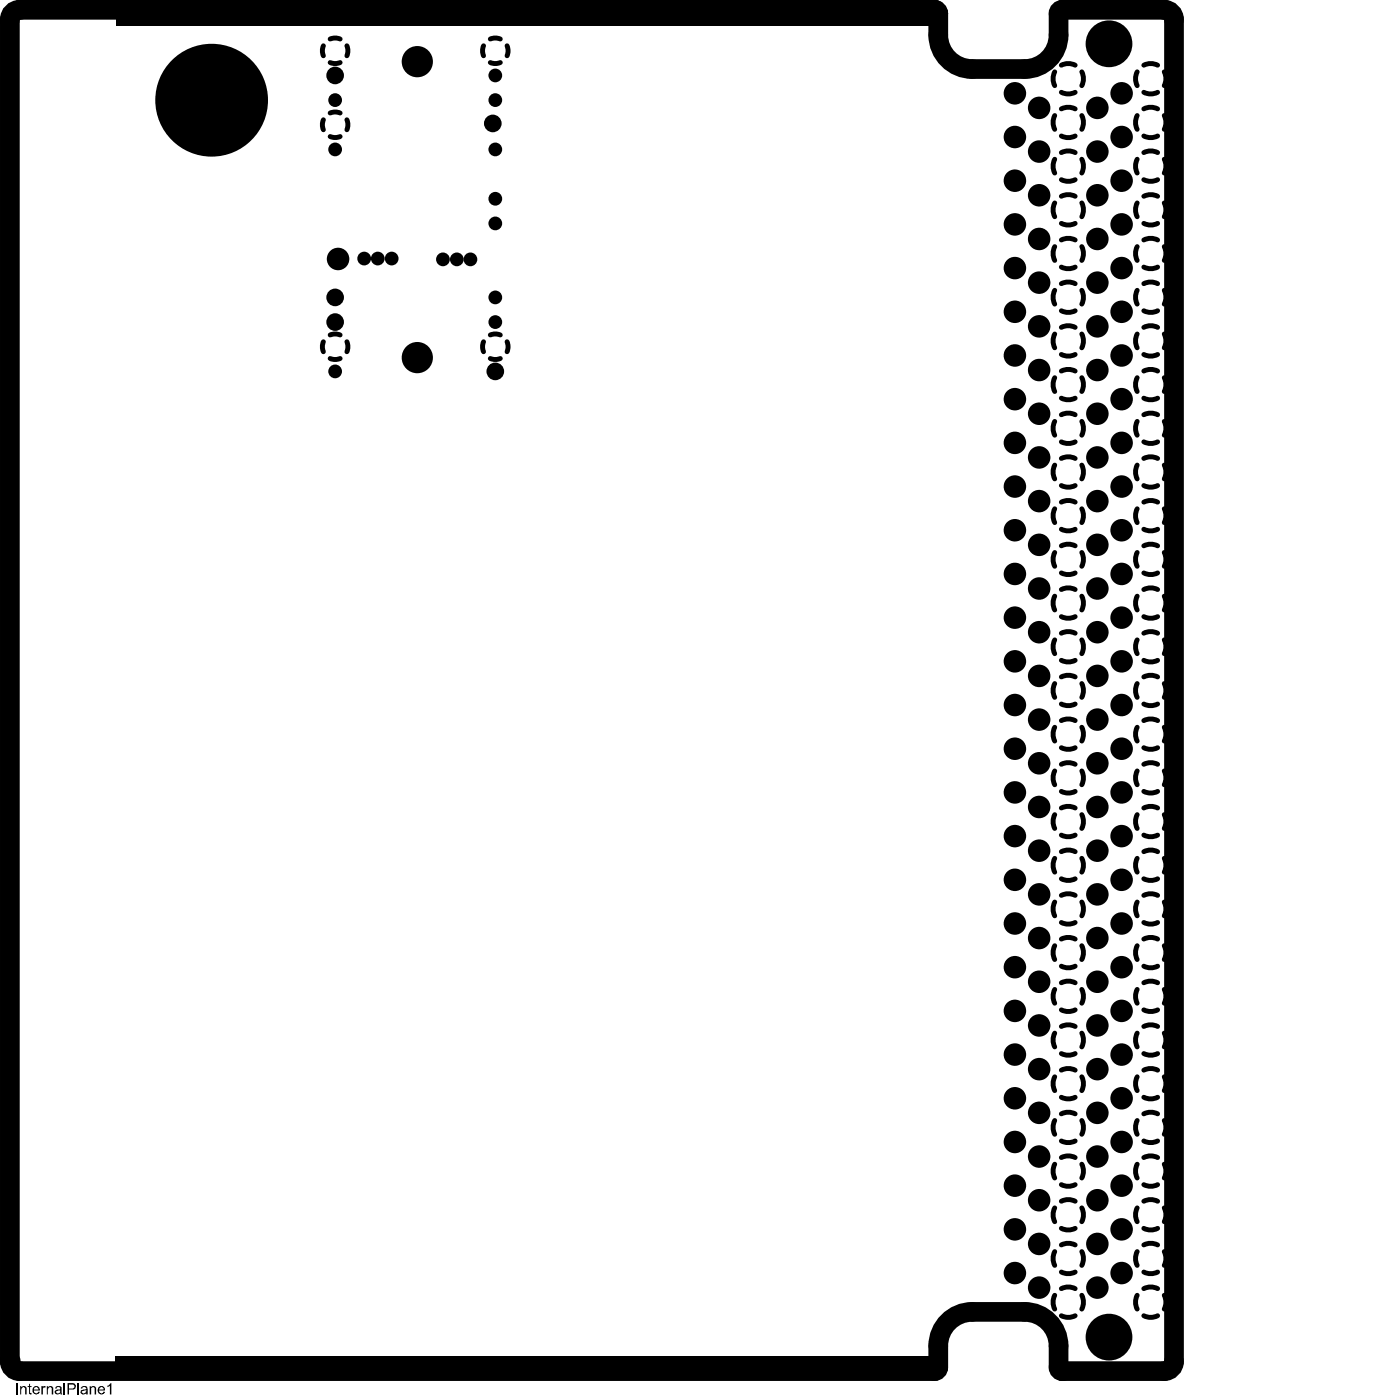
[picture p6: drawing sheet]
<svg xmlns="http://www.w3.org/2000/svg" width="238mm" height="240mm" viewBox="0 0 238 240" stroke-linecap="round" stroke-linejoin="round" font-family="sans-serif">
<g fill="#000">
<path d="M2.8 237h.2v1.9h-.2zM3.5 237.5h.1v.3a.5 .5 0 0 1 .6-.3 .5 .5 0 0 1 .4 .6v.8h-.3v-1.1a.4 .4 0 0 0-.5 0 .4 .4 0 0 0-.2 .4v.7h-.1zM5 237.2l.2-.1v.4h.2v.2h-.2v1h.2v.2a.34 .34 0 0 1-.4-.4v-.8h-.3v-.2h.3zM7.1 237.5h.2v.3a.28 .28 0 0 1 .2-.3 .28 .28 0 0 1 .4 .1l-.1 .2a.3 .3 0 0 0-.4 0 .3 .3 0 0 0-.1 .4v.7h-.2zM8 237.5h.2v.3a.5 .5 0 0 1 .6-.3 .5 .5 0 0 1 .3 .6v.8h-.2v-1.1a.4 .4 0 0 0-.5 0 .4 .4 0 0 0-.2 .4v.7h-.2zM10.9 237h.2v1.9h-.2zM13.3 237h.2v1.9h-.2zM15.4 237.5h.1v.3a.5 .5 0 0 1 .7-.3 .5 .5 0 0 1 .3 .6v.8h-.3v-.8a.33 .33 0 0 0-.4-.4 .33 .33 0 0 0-.2 .5v.7h-.2zM18.4 237.4h.2l.3-.4h.2v1.9h-.3v-1.5l-.3 .3z"/>
<path d="M5.8 237.6a.65 .65 0 0 1 .8 0 .65 .65 0 0 1 .2 .7h-1a.39 .39 0 0 0 .3 .5 .39 .39 0 0 0 .5-.4l.2 .1a.69 .69 0 0 1-.9 .4 .69 .69 0 0 1-.2-1.1zM5.9 237.8l-.1 .3h.8l-.1-.2a.28 .28 0 0 0-.2-.2 .28 .28 0 0 0-.3 .1z"/>
<path d="M9.7 237.5h.4a.43 .43 0 0 1 .5 .5v.9h-.2v-.2a.59 .59 0 0 1-1-.1 .63 .63 0 0 1 .8-.5 .29 .29 0 0 0-.1-.4 .29 .29 0 0 0-.4 .1l-.2 .1v-.1zM9.7 238.3a.25 .25 0 0 0 0 .3 .25 .25 0 0 0 .3 .1 .3 .3 0 0 0 .4-.2 .3 .3 0 0 0-.1-.3z"/>
<path d="M11.6 237h.6a.57 .57 0 0 1 .8 .5 .57 .57 0 0 1-.7 .6h-.5v.8h-.2zM11.8 237.2v.7h.5a.35 .35 0 0 0 .4-.3 .35 .35 0 0 0-.4-.4z"/>
<path d="M14 237.6a.61 .61 0 0 1 .7-.1 .61 .61 0 0 1 .3 .5v.9h-.2v-.2a.51 .51 0 0 1-.7 .2 .51 .51 0 0 1-.3-.6l.5-.2a.28 .28 0 0 0 .3 0 .28 .28 0 0 0 .1-.3l-.1-.1a.34 .34 0 0 0-.5 .2h-.3zM14.1 238.3a.27 .27 0 0 0 0 .4 .27 .27 0 0 0 .4 0l.1-.1a.24 .24 0 0 0 .2-.2 .24 .24 0 0 0-.1-.2z"/>
<path d="M17 237.6a.64 .64 0 0 1 1 .5v.2h-1a.32 .32 0 0 0 .3 .4h.3l.1-.3 .3 .1a.66 .66 0 0 1-.9 .4 .66 .66 0 0 1-.3-1zM17.1 237.8l-.1 .3 .7-.1a.39 .39 0 0 0-.6-.2z"/>
<circle cx="3.4" cy="1.7" r="1.69"/>
<circle cx="36.3" cy="17.2" r="9.7"/>
<circle cx="57.4" cy="12.9" r="1.51"/>
<circle cx="57.4" cy="17.2" r="1.18"/>
<circle cx="71.5" cy="10.6" r="2.68"/>
<circle cx="84.9" cy="12.9" r="1.18"/>
<circle cx="84.9" cy="17.2" r="1.18"/>
<circle cx="160.1" cy="1.7" r="1.69"/>
<circle cx="173.9" cy="16" r="1.93"/>
<circle cx="178" cy="18.5" r="1.93"/>
<circle cx="182" cy="1.7" r="1.69"/>
<circle cx="188" cy="18.5" r="1.93"/>
<circle cx="190" cy="7.5" r="4"/>
<circle cx="192.2" cy="16" r="1.93"/>
<circle cx="199.5" cy="1.7" r="1.69"/>
<circle cx="57.4" cy="25.6" r="1.18"/>
<circle cx="84.4" cy="21.2" r="1.51"/>
<circle cx="84.9" cy="38.3" r="1.18"/>
<circle cx="84.9" cy="34.1" r="1.18"/>
<circle cx="84.9" cy="25.6" r="1.18"/>
<circle cx="173.9" cy="23.5" r="1.93"/>
<circle cx="173.9" cy="38.5" r="1.93"/>
<circle cx="173.9" cy="31" r="1.93"/>
<circle cx="178" cy="26" r="1.93"/>
<circle cx="178" cy="33.5" r="1.93"/>
<circle cx="188" cy="33.5" r="1.93"/>
<circle cx="188" cy="26" r="1.93"/>
<circle cx="192.2" cy="23.5" r="1.93"/>
<circle cx="192.2" cy="38.5" r="1.93"/>
<circle cx="192.2" cy="31" r="1.93"/>
<circle cx="57.4" cy="55.2" r="1.51"/>
<circle cx="57.4" cy="51" r="1.51"/>
<circle cx="57.9" cy="44.4" r="1.93"/>
<circle cx="62.4" cy="44.3" r="1.18"/>
<circle cx="64.7" cy="44.3" r="1.18"/>
<circle cx="67.1" cy="44.3" r="1.18"/>
<circle cx="75.9" cy="44.4" r="1.18"/>
<circle cx="78.3" cy="44.4" r="1.18"/>
<circle cx="80.6" cy="44.4" r="1.18"/>
<circle cx="84.9" cy="51" r="1.18"/>
<circle cx="84.9" cy="55.2" r="1.18"/>
<circle cx="173.9" cy="45.9" r="1.93"/>
<circle cx="173.9" cy="53.4" r="1.93"/>
<circle cx="178" cy="55.9" r="1.93"/>
<circle cx="178" cy="40.9" r="1.93"/>
<circle cx="178" cy="48.4" r="1.93"/>
<circle cx="188" cy="55.9" r="1.93"/>
<circle cx="188" cy="40.9" r="1.93"/>
<circle cx="188" cy="48.4" r="1.93"/>
<circle cx="192.2" cy="45.9" r="1.93"/>
<circle cx="192.2" cy="53.4" r="1.93"/>
<circle cx="57.4" cy="63.6" r="1.18"/>
<circle cx="71.5" cy="61.3" r="2.68"/>
<circle cx="84.9" cy="63.6" r="1.51"/>
<circle cx="173.9" cy="75.9" r="1.93"/>
<circle cx="173.9" cy="60.9" r="1.93"/>
<circle cx="173.9" cy="68.4" r="1.93"/>
<circle cx="178" cy="78.4" r="1.93"/>
<circle cx="178" cy="63.4" r="1.93"/>
<circle cx="178" cy="70.9" r="1.93"/>
<circle cx="188" cy="78.4" r="1.93"/>
<circle cx="188" cy="63.4" r="1.93"/>
<circle cx="188" cy="70.9" r="1.93"/>
<circle cx="192.2" cy="75.9" r="1.93"/>
<circle cx="192.2" cy="60.9" r="1.93"/>
<circle cx="192.2" cy="68.4" r="1.93"/>
<circle cx="173.9" cy="98.3" r="1.93"/>
<circle cx="173.9" cy="90.9" r="1.93"/>
<circle cx="173.9" cy="83.4" r="1.93"/>
<circle cx="178" cy="85.9" r="1.93"/>
<circle cx="178" cy="93.4" r="1.93"/>
<circle cx="188" cy="85.9" r="1.93"/>
<circle cx="188" cy="93.4" r="1.93"/>
<circle cx="192.2" cy="98.3" r="1.93"/>
<circle cx="192.2" cy="90.9" r="1.93"/>
<circle cx="192.2" cy="83.4" r="1.93"/>
<circle cx="173.9" cy="105.8" r="1.93"/>
<circle cx="173.9" cy="113.3" r="1.93"/>
<circle cx="178" cy="115.8" r="1.93"/>
<circle cx="178" cy="108.3" r="1.93"/>
<circle cx="178" cy="100.8" r="1.93"/>
<circle cx="188" cy="115.8" r="1.93"/>
<circle cx="188" cy="108.3" r="1.93"/>
<circle cx="188" cy="100.8" r="1.93"/>
<circle cx="192.2" cy="105.8" r="1.93"/>
<circle cx="192.2" cy="113.3" r="1.93"/>
<circle cx="173.9" cy="135.8" r="1.93"/>
<circle cx="173.9" cy="120.8" r="1.93"/>
<circle cx="173.9" cy="128.3" r="1.93"/>
<circle cx="178" cy="138.3" r="1.93"/>
<circle cx="178" cy="130.8" r="1.93"/>
<circle cx="178" cy="123.3" r="1.93"/>
<circle cx="188" cy="138.3" r="1.93"/>
<circle cx="188" cy="130.8" r="1.93"/>
<circle cx="188" cy="123.3" r="1.93"/>
<circle cx="192.2" cy="135.8" r="1.93"/>
<circle cx="192.2" cy="120.8" r="1.93"/>
<circle cx="192.2" cy="128.3" r="1.93"/>
<circle cx="173.9" cy="158.2" r="1.93"/>
<circle cx="173.9" cy="150.8" r="1.93"/>
<circle cx="173.9" cy="143.3" r="1.93"/>
<circle cx="178" cy="145.8" r="1.93"/>
<circle cx="178" cy="153.3" r="1.93"/>
<circle cx="188" cy="145.8" r="1.93"/>
<circle cx="188" cy="153.3" r="1.93"/>
<circle cx="192.2" cy="158.2" r="1.93"/>
<circle cx="192.2" cy="150.8" r="1.93"/>
<circle cx="192.2" cy="143.3" r="1.93"/>
<circle cx="173.9" cy="165.7" r="1.93"/>
<circle cx="173.9" cy="173.2" r="1.93"/>
<circle cx="178" cy="168.2" r="1.93"/>
<circle cx="178" cy="175.7" r="1.93"/>
<circle cx="178" cy="160.7" r="1.93"/>
<circle cx="188" cy="168.2" r="1.93"/>
<circle cx="188" cy="175.7" r="1.93"/>
<circle cx="188" cy="160.7" r="1.93"/>
<circle cx="192.2" cy="165.7" r="1.93"/>
<circle cx="192.2" cy="173.2" r="1.93"/>
<circle cx="173.9" cy="188.2" r="1.93"/>
<circle cx="173.9" cy="195.7" r="1.93"/>
<circle cx="173.9" cy="180.7" r="1.93"/>
<circle cx="178" cy="198.2" r="1.93"/>
<circle cx="178" cy="190.7" r="1.93"/>
<circle cx="178" cy="183.2" r="1.93"/>
<circle cx="188" cy="198.2" r="1.93"/>
<circle cx="188" cy="190.7" r="1.93"/>
<circle cx="188" cy="183.2" r="1.93"/>
<circle cx="192.2" cy="188.2" r="1.93"/>
<circle cx="192.2" cy="195.7" r="1.93"/>
<circle cx="192.2" cy="180.7" r="1.93"/>
<circle cx="173.9" cy="218.1" r="1.93"/>
<circle cx="173.9" cy="210.7" r="1.93"/>
<circle cx="173.9" cy="203.2" r="1.93"/>
<circle cx="178" cy="205.7" r="1.93"/>
<circle cx="178" cy="213.1" r="1.93"/>
<circle cx="188" cy="205.7" r="1.93"/>
<circle cx="188" cy="213.1" r="1.93"/>
<circle cx="192.2" cy="218.1" r="1.93"/>
<circle cx="192.2" cy="210.7" r="1.93"/>
<circle cx="192.2" cy="203.2" r="1.93"/>
<circle cx="1.7" cy="233.3" r="1.69"/>
<circle cx="178" cy="220.6" r="1.93"/>
<circle cx="182" cy="234.9" r="1.69"/>
<circle cx="188" cy="220.6" r="1.93"/>
<circle cx="190" cy="229.1" r="4"/>
</g>
<path d="M71.6 1.7l-.1 .1M55.5 234.9h.1M96.4 234.9h.1" fill="none" stroke="#000" stroke-width="1.7"/>
<path d="M2.2 2.2l.7-.5h.5h156.7a.67 .67 0 0 1 .6 .6v3.7a5.8 5.8 0 0 0 5.9 5.8h8.9a5.8 5.8 0 0 0 5.9-5.8v-3.7a.66 .66 0 0 1 .6-.6h17.5a1.66 1.66 0 0 1 1.6 1.6v230a1.66 1.66 0 0 1-1.6 1.6h-17.5a.66 .66 0 0 1-.6-.6v-3.7a5.8 5.8 0 0 0-5.9-5.8h-8.9a5.8 5.8 0 0 0-5.9 5.8v3.7a.66 .66 0 0 1-.6 .6h-156.7a1.66 1.66 0 0 1-1.7-1.6v-230v-.4zM160.7 2.3h.1" fill="none" stroke="#000" stroke-width="3.4"/>
<g fill="#000">
<path d="M20 1h140.2v3.4h-140.2z" fill-rule="evenodd"/>
<path d="M19.7 232.3h140.2v2.7h-140.2z" fill-rule="evenodd"/>
</g>
<g fill="none" stroke="#000" stroke-width=".84">
<path d="M55.4 7.8l-.2 1.1 .2 .7M56.6 19.4l.6-.2 1.1 .2M56.6 6.7l.6-.2 1.1 .2M56.6 10.7l.6 .2 1.1-.2M59.4 7.8l.2 1.1-.2 .7M82.8 7.8l-.1 1.1 .1 .7M84 6.7l.7-.2 1 .2M84 10.7l.7 .2 1-.2M86.9 7.8l.1 1.1-.1 .7M180.7 12.3a2.61 2.61 0 0 0 0 2.4M180.7 19.8a2.61 2.61 0 0 0 0 2.4M181.8 11.2a2.6 2.6 0 0 1 2.4 0"/>
<path d="M181.8 15.8a2.6 2.6 0 0 0 2.4 0M181.8 18.7a2.6 2.6 0 0 1 2.4 0M185.3 12.3a2.61 2.61 0 0 1 0 2.4M185.3 19.8a2.61 2.61 0 0 1 0 2.4M194.8 12.3a2.61 2.61 0 0 0 0 2.4M194.8 19.8a2.61 2.61 0 0 0 0 2.4M196 11.2a2.6 2.6 0 0 1 2.3 0M196 15.8a2.6 2.6 0 0 0 2.3 0M196 18.7a2.6 2.6 0 0 1 2.3 0M199.5 12.3a2.61 2.61 0 0 1 0 2.4M199.5 19.8a2.61 2.61 0 0 1 0 2.4M55.4 20.5l-.2 1.1 .2 .6"/>
<path d="M56.6 23.4l.6 .2 1.1-.2M59.4 20.5l.2 1.1-.2 .6M180.7 34.8a2.61 2.61 0 0 0 0 2.3M180.7 27.3a2.61 2.61 0 0 0 0 2.4M181.8 33.6a2.6 2.6 0 0 1 2.4 0M181.8 38.3a2.6 2.6 0 0 0 2.4 0M181.8 26.1a2.6 2.6 0 0 1 2.4 0M181.8 30.8a2.6 2.6 0 0 0 2.4 0M181.8 23.3a2.6 2.6 0 0 0 2.4 0M185.3 34.8a2.61 2.61 0 0 1 0 2.3M185.3 27.3a2.61 2.61 0 0 1 0 2.4M194.8 34.8a2.61 2.61 0 0 0 0 2.3"/>
<path d="M194.8 27.3a2.61 2.61 0 0 0 0 2.4M196 33.6a2.6 2.6 0 0 1 2.3 0M196 38.3a2.6 2.6 0 0 0 2.3 0M196 23.3a2.6 2.6 0 0 0 2.3 0M196 26.1a2.6 2.6 0 0 1 2.3 0M196 30.8a2.6 2.6 0 0 0 2.3 0M199.5 34.8a2.61 2.61 0 0 1 0 2.3M199.5 27.3a2.61 2.61 0 0 1 0 2.4M55.4 58.6l-.2 1 .2 .7M56.6 57.4l.6-.2 1.1 .2M59.4 58.6l.2 1-.2 .7M82.8 58.6l-.1 1 .1 .7"/>
<path d="M84 57.4l.7-.2 1 .2M86.9 58.6l.1 1-.1 .7M180.7 49.7a2.61 2.61 0 0 0 0 2.4M180.7 42.3a2.61 2.61 0 0 0 0 2.3M180.7 57.2a2.61 2.61 0 0 0 0 2.4M181.8 48.6a2.6 2.6 0 0 1 2.4 0M181.8 53.2a2.6 2.6 0 0 0 2.4 0M181.8 41.1a2.6 2.6 0 0 1 2.4 0M181.8 45.8a2.6 2.6 0 0 0 2.4 0M181.8 56.1a2.6 2.6 0 0 1 2.4 0M185.3 49.7a2.61 2.61 0 0 1 0 2.4M185.3 42.3a2.61 2.61 0 0 1 0 2.3"/>
<path d="M185.3 57.2a2.61 2.61 0 0 1 0 2.4M194.8 42.3a2.61 2.61 0 0 0 0 2.3M194.8 49.7a2.61 2.61 0 0 0 0 2.4M194.8 57.2a2.61 2.61 0 0 0 0 2.4M196 41.1a2.6 2.6 0 0 1 2.3 0M196 45.8a2.6 2.6 0 0 0 2.3 0M196 48.6a2.6 2.6 0 0 1 2.3 0M196 53.2a2.6 2.6 0 0 0 2.3 0M196 56.1a2.6 2.6 0 0 1 2.3 0M199.5 42.3a2.61 2.61 0 0 1 0 2.3M199.5 49.7a2.61 2.61 0 0 1 0 2.4M199.5 57.2a2.61 2.61 0 0 1 0 2.4"/>
<path d="M56.6 61.4l.6 .2 1.1-.2M84 61.4l.7 .2 1-.2M180.7 79.7a2.61 2.61 0 0 0 0 2.4M180.7 72.2a2.61 2.61 0 0 0 0 2.4M180.7 64.7a2.61 2.61 0 0 0 0 2.4M181.8 78.6a2.6 2.6 0 0 1 2.4 0M181.8 71.1a2.6 2.6 0 0 1 2.4 0M181.8 75.7a2.6 2.6 0 0 0 2.4 0M181.8 63.6a2.6 2.6 0 0 1 2.4 0M181.8 68.2a2.6 2.6 0 0 0 2.4 0M181.8 60.7a2.6 2.6 0 0 0 2.4 0M185.3 79.7a2.61 2.61 0 0 1 0 2.4"/>
<path d="M185.3 72.2a2.61 2.61 0 0 1 0 2.4M185.3 64.7a2.61 2.61 0 0 1 0 2.4M194.8 79.7a2.61 2.61 0 0 0 0 2.4M194.8 72.2a2.61 2.61 0 0 0 0 2.4M194.8 64.7a2.61 2.61 0 0 0 0 2.4M196 78.6a2.6 2.6 0 0 1 2.3 0M196 71.1a2.6 2.6 0 0 1 2.3 0M196 75.7a2.6 2.6 0 0 0 2.3 0M196 63.6a2.6 2.6 0 0 1 2.3 0M196 68.2a2.6 2.6 0 0 0 2.3 0M196 60.7a2.6 2.6 0 0 0 2.3 0M199.5 79.7a2.61 2.61 0 0 1 0 2.4"/>
<path d="M199.5 72.2a2.61 2.61 0 0 1 0 2.4M199.5 64.7a2.61 2.61 0 0 1 0 2.4M180.7 94.7a2.61 2.61 0 0 0 0 2.3M180.7 87.2a2.61 2.61 0 0 0 0 2.3M181.8 83.2a2.6 2.6 0 0 0 2.4 0M181.8 93.5a2.6 2.6 0 0 1 2.4 0M181.8 98.2a2.6 2.6 0 0 0 2.4 0M181.8 86a2.6 2.6 0 0 1 2.4 0M181.8 90.7a2.6 2.6 0 0 0 2.4 0M185.3 94.7a2.61 2.61 0 0 1 0 2.3M185.3 87.2a2.61 2.61 0 0 1 0 2.3M194.8 94.7a2.61 2.61 0 0 0 0 2.3"/>
<path d="M194.8 87.2a2.61 2.61 0 0 0 0 2.3M196 83.2a2.6 2.6 0 0 0 2.3 0M196 93.5a2.6 2.6 0 0 1 2.3 0M196 98.2a2.6 2.6 0 0 0 2.3 0M196 86a2.6 2.6 0 0 1 2.3 0M196 90.7a2.6 2.6 0 0 0 2.3 0M199.5 94.7a2.61 2.61 0 0 1 0 2.3M199.5 87.2a2.61 2.61 0 0 1 0 2.3M180.7 117.1a2.61 2.61 0 0 0 0 2.4M180.7 109.6a2.61 2.61 0 0 0 0 2.4M180.7 102.2a2.61 2.61 0 0 0 0 2.3M181.8 116a2.6 2.6 0 0 1 2.4 0"/>
<path d="M181.8 108.5a2.6 2.6 0 0 1 2.4 0M181.8 113.1a2.6 2.6 0 0 0 2.4 0M181.8 101a2.6 2.6 0 0 1 2.4 0M181.8 105.7a2.6 2.6 0 0 0 2.4 0M185.3 117.1a2.61 2.61 0 0 1 0 2.4M185.3 109.6a2.61 2.61 0 0 1 0 2.4M185.3 102.2a2.61 2.61 0 0 1 0 2.3M194.8 117.1a2.61 2.61 0 0 0 0 2.4M194.8 102.2a2.61 2.61 0 0 0 0 2.3M194.8 109.6a2.61 2.61 0 0 0 0 2.4M196 116a2.6 2.6 0 0 1 2.3 0M196 101a2.6 2.6 0 0 1 2.3 0"/>
<path d="M196 105.7a2.6 2.6 0 0 0 2.3 0M196 108.5a2.6 2.6 0 0 1 2.3 0M196 113.1a2.6 2.6 0 0 0 2.3 0M199.5 117.1a2.61 2.61 0 0 1 0 2.4M199.5 102.2a2.61 2.61 0 0 1 0 2.3M199.5 109.6a2.61 2.61 0 0 1 0 2.4M180.7 139.6a2.61 2.61 0 0 0 0 2.4M180.7 132.1a2.61 2.61 0 0 0 0 2.4M180.7 124.6a2.61 2.61 0 0 0 0 2.4M181.8 138.5a2.6 2.6 0 0 1 2.4 0M181.8 131a2.6 2.6 0 0 1 2.4 0M181.8 135.6a2.6 2.6 0 0 0 2.4 0"/>
<path d="M181.8 123.5a2.6 2.6 0 0 1 2.4 0M181.8 128.1a2.6 2.6 0 0 0 2.4 0M181.8 120.6a2.6 2.6 0 0 0 2.4 0M185.3 139.6a2.61 2.61 0 0 1 0 2.4M185.3 132.1a2.61 2.61 0 0 1 0 2.4M185.3 124.6a2.61 2.61 0 0 1 0 2.4M194.8 139.6a2.61 2.61 0 0 0 0 2.4M194.8 132.1a2.61 2.61 0 0 0 0 2.4M194.8 124.6a2.61 2.61 0 0 0 0 2.4M196 138.5a2.6 2.6 0 0 1 2.3 0M196 131a2.6 2.6 0 0 1 2.3 0M196 135.6a2.6 2.6 0 0 0 2.3 0"/>
<path d="M196 120.6a2.6 2.6 0 0 0 2.3 0M196 123.5a2.6 2.6 0 0 1 2.3 0M196 128.1a2.6 2.6 0 0 0 2.3 0M199.5 139.6a2.61 2.61 0 0 1 0 2.4M199.5 132.1a2.61 2.61 0 0 1 0 2.4M199.5 124.6a2.61 2.61 0 0 1 0 2.4M180.7 154.6a2.61 2.61 0 0 0 0 2.3M180.7 147.1a2.61 2.61 0 0 0 0 2.3M181.8 153.4a2.6 2.6 0 0 1 2.4 0M181.8 158.1a2.6 2.6 0 0 0 2.4 0M181.8 145.9a2.6 2.6 0 0 1 2.4 0M181.8 150.6a2.6 2.6 0 0 0 2.4 0"/>
<path d="M181.8 143.1a2.6 2.6 0 0 0 2.4 0M185.3 154.6a2.61 2.61 0 0 1 0 2.3M185.3 147.1a2.61 2.61 0 0 1 0 2.3M194.8 154.6a2.61 2.61 0 0 0 0 2.3M194.8 147.1a2.61 2.61 0 0 0 0 2.3M196 153.4a2.6 2.6 0 0 1 2.3 0M196 158.1a2.6 2.6 0 0 0 2.3 0M196 145.9a2.6 2.6 0 0 1 2.3 0M196 150.6a2.6 2.6 0 0 0 2.3 0M196 143.1a2.6 2.6 0 0 0 2.3 0M199.5 154.6a2.61 2.61 0 0 1 0 2.3M199.5 147.1a2.61 2.61 0 0 1 0 2.3"/>
<path d="M180.7 177a2.61 2.61 0 0 0 0 2.4M180.7 169.5a2.61 2.61 0 0 0 0 2.4M180.7 162a2.61 2.61 0 0 0 0 2.4M181.8 175.9a2.6 2.6 0 0 1 2.4 0M181.8 168.4a2.6 2.6 0 0 1 2.4 0M181.8 173a2.6 2.6 0 0 0 2.4 0M181.8 160.9a2.6 2.6 0 0 1 2.4 0M181.8 165.6a2.6 2.6 0 0 0 2.4 0M185.3 177a2.61 2.61 0 0 1 0 2.4M185.3 169.5a2.61 2.61 0 0 1 0 2.4M185.3 162a2.61 2.61 0 0 1 0 2.4M194.8 169.5a2.61 2.61 0 0 0 0 2.4"/>
<path d="M194.8 177a2.61 2.61 0 0 0 0 2.4M194.8 162a2.61 2.61 0 0 0 0 2.4M196 168.4a2.6 2.6 0 0 1 2.3 0M196 173a2.6 2.6 0 0 0 2.3 0M196 175.9a2.6 2.6 0 0 1 2.3 0M196 160.9a2.6 2.6 0 0 1 2.3 0M196 165.6a2.6 2.6 0 0 0 2.3 0M199.5 169.5a2.61 2.61 0 0 1 0 2.4M199.5 177a2.61 2.61 0 0 1 0 2.4M199.5 162a2.61 2.61 0 0 1 0 2.4M180.7 199.5a2.61 2.61 0 0 0 0 2.4M180.7 184.5a2.61 2.61 0 0 0 0 2.4"/>
<path d="M180.7 192a2.61 2.61 0 0 0 0 2.4M181.8 198.3a2.6 2.6 0 0 1 2.4 0M181.8 183.4a2.6 2.6 0 0 1 2.4 0M181.8 188a2.6 2.6 0 0 0 2.4 0M181.8 180.5a2.6 2.6 0 0 0 2.4 0M181.8 190.9a2.6 2.6 0 0 1 2.4 0M181.8 195.5a2.6 2.6 0 0 0 2.4 0M185.3 199.5a2.61 2.61 0 0 1 0 2.4M185.3 184.5a2.61 2.61 0 0 1 0 2.4M185.3 192a2.61 2.61 0 0 1 0 2.4M194.8 199.5a2.61 2.61 0 0 0 0 2.4M194.8 184.5a2.61 2.61 0 0 0 0 2.4"/>
<path d="M194.8 192a2.61 2.61 0 0 0 0 2.4M196 198.3a2.6 2.6 0 0 1 2.3 0M196 180.5a2.6 2.6 0 0 0 2.3 0M196 183.4a2.6 2.6 0 0 1 2.3 0M196 188a2.6 2.6 0 0 0 2.3 0M196 190.9a2.6 2.6 0 0 1 2.3 0M196 195.5a2.6 2.6 0 0 0 2.3 0M199.5 199.5a2.61 2.61 0 0 1 0 2.4M199.5 184.5a2.61 2.61 0 0 1 0 2.4M199.5 192a2.61 2.61 0 0 1 0 2.4M180.7 214.5a2.61 2.61 0 0 0 0 2.3M180.7 207a2.61 2.61 0 0 0 0 2.3"/>
<path d="M181.8 213.3a2.6 2.6 0 0 1 2.4 0M181.8 218a2.6 2.6 0 0 0 2.4 0M181.8 205.8a2.6 2.6 0 0 1 2.4 0M181.8 210.5a2.6 2.6 0 0 0 2.4 0M181.8 203a2.6 2.6 0 0 0 2.4 0M185.3 214.5a2.61 2.61 0 0 1 0 2.3M185.3 207a2.61 2.61 0 0 1 0 2.3M194.8 214.5a2.61 2.61 0 0 0 0 2.3M194.8 207a2.61 2.61 0 0 0 0 2.3M196 213.3a2.6 2.6 0 0 1 2.3 0M196 218a2.6 2.6 0 0 0 2.3 0M196 205.8a2.6 2.6 0 0 1 2.3 0"/>
<path d="M196 210.5a2.6 2.6 0 0 0 2.3 0M196 203a2.6 2.6 0 0 0 2.3 0M199.5 214.5a2.61 2.61 0 0 1 0 2.3M199.5 207a2.61 2.61 0 0 1 0 2.3M180.7 221.9a2.61 2.61 0 0 0 0 2.4M181.8 220.8a2.6 2.6 0 0 1 2.4 0M181.8 225.5a2.6 2.6 0 0 0 2.4 0M185.3 221.9a2.61 2.61 0 0 1 0 2.4M194.8 221.9a2.61 2.61 0 0 0 0 2.4M196 220.8a2.6 2.6 0 0 1 2.3 0M196 225.5a2.6 2.6 0 0 0 2.3 0M199.5 221.9a2.61 2.61 0 0 1 0 2.4"/>
</g>
</svg>
